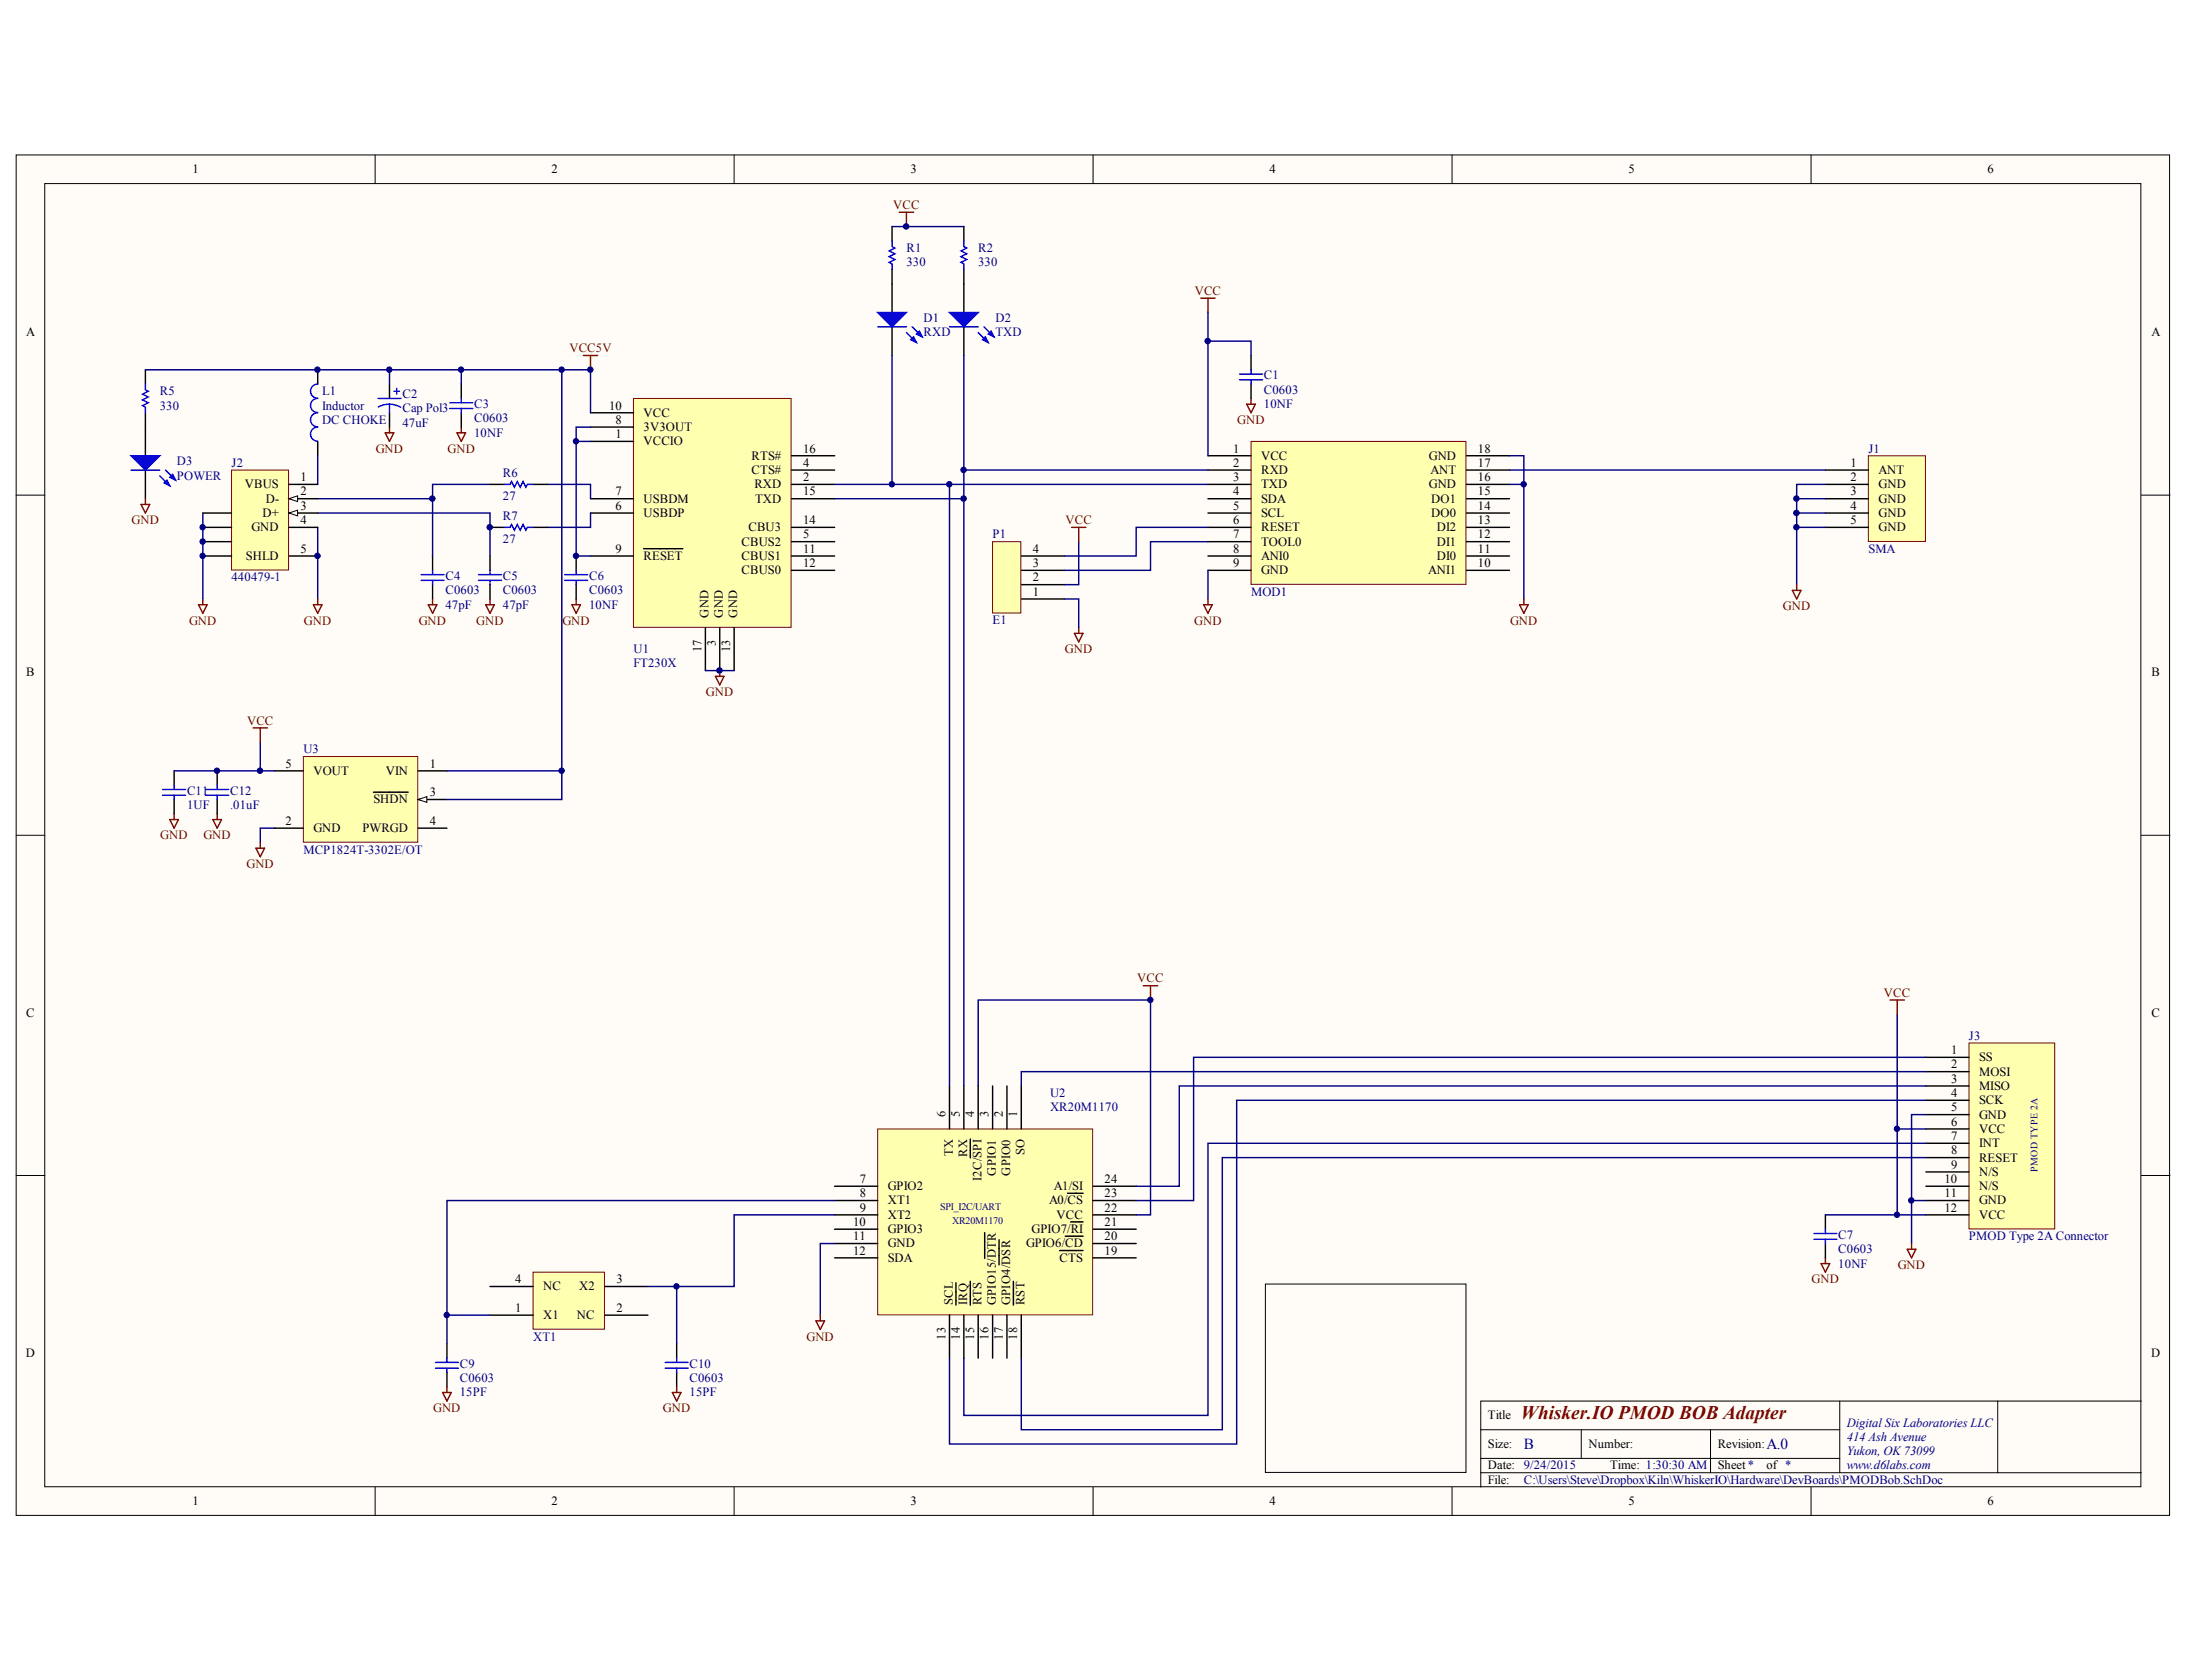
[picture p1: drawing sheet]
<svg xmlns="http://www.w3.org/2000/svg" width="269mm" height="206mm" viewBox="0 0 269 206" stroke-linecap="round" stroke-linejoin="round" font-family="sans-serif">
<defs><g id="words">
<text font-size="2.4" fill="#800000" x="186.7" y="174.2">Whisker.IO PMOD BOB Adapter</text>
<g font-size="1.9" fill="#000080">
<text x="187" y="177.9">B</text>
<text x="216.8" y="177.9">A.0</text>
</g>
<g font-size="1.5">
<text x="23.6" y="21.3">1</text>
<text x="67.7" y="21.3">2</text>
<text x="111.8" y="21.3">3</text>
<text x="155.8" y="21.3">4</text>
<text x="199.9" y="21.3">5</text>
<text x="243.9" y="21.3">6</text>
<text x="3.2" y="41.3">A</text>
<text x="264.1" y="41.3">A</text>
<text x="74.8" y="50.3">10</text>
<text x="75.6" y="53.8">1</text>
<text x="75.6" y="52">8</text>
<text x="79" y="52.9">3V3OUT</text>
<text x="79" y="51.1">VCC</text>
<text x="30.1" y="59.9">VBUS</text>
<text x="36.9" y="59">1</text>
<text x="79" y="54.6">VCCIO</text>
<text x="92.3" y="58.2">CTS#</text>
<text x="92.3" y="56.4">RTS#</text>
<text x="92.6" y="59.9">RXD</text>
<text x="98.6" y="57.3">4</text>
<text x="98.6" y="59">2</text>
<text x="98.6" y="55.5">16</text>
<text x="151.4" y="55.5">1</text>
<text x="151.4" y="57.3">2</text>
<text x="151.4" y="59">3</text>
<text x="154.8" y="56.4">VCC</text>
<text x="154.8" y="58.2">RXD</text>
<text x="154.8" y="59.9">TXD</text>
<text x="175.4" y="59.9">GND</text>
<text x="175.4" y="56.4">GND</text>
<text x="175.6" y="58.2">ANT</text>
<text x="181.4" y="59">16</text>
<text x="181.4" y="57.3">17</text>
<text x="181.4" y="55.5">18</text>
<text x="227.1" y="57.3">1</text>
<text x="227.1" y="59">2</text>
<text x="230.6" y="58.2">ANT</text>
<text x="230.6" y="59.9">GND</text>
<text x="30.9" y="65.2">GND</text>
<text x="32.2" y="63.4">D+</text>
<text x="32.6" y="61.7">D-</text>
<text x="36.9" y="60.8">2</text>
<text x="36.9" y="62.6">3</text>
<text x="36.9" y="64.3">4</text>
<text x="75.6" y="62.6">6</text>
<text x="75.6" y="60.8">7</text>
<text x="79" y="63.4">USBDP</text>
<text x="79" y="61.7">USBDM</text>
<text x="91.9" y="65.2">CBU3</text>
<text x="92.7" y="61.7">TXD</text>
<text x="98.6" y="64.3">14</text>
<text x="98.6" y="60.8">15</text>
<text x="151.4" y="60.8">4</text>
<text x="151.4" y="62.6">5</text>
<text x="151.4" y="64.3">6</text>
<text x="154.8" y="61.7">SDA</text>
<text x="154.8" y="63.4">SCL</text>
<text x="154.8" y="65.2">RESET</text>
<text x="175.7" y="63.4">DO0</text>
<text x="175.7" y="61.7">DO1</text>
<text x="176.4" y="65.2">DI2</text>
<text x="181.4" y="64.3">13</text>
<text x="181.4" y="62.6">14</text>
<text x="181.4" y="60.8">15</text>
<text x="227.1" y="60.8">3</text>
<text x="227.1" y="62.6">4</text>
<text x="227.1" y="64.3">5</text>
<text x="230.6" y="61.7">GND</text>
<text x="230.6" y="63.4">GND</text>
<text x="230.6" y="65.2">GND</text>
<text x="30.2" y="68.7">SHLD</text>
<text x="36.9" y="67.8">5</text>
<text x="75.6" y="67.8">9</text>
<text x="79" y="68.7">RESET</text>
<text x="91" y="66.9">CBUS2</text>
<text x="91" y="68.7">CBUS1</text>
<text x="91" y="70.5">CBUS0</text>
<text x="98.6" y="66.1">5</text>
<text x="98.6" y="67.8">11</text>
<text x="98.6" y="69.6">12</text>
<text x="126.8" y="71.3">2</text>
<text x="126.8" y="69.6">3</text>
<text x="126.8" y="67.8">4</text>
<text x="151.4" y="66.1">7</text>
<text x="151.4" y="67.8">8</text>
<text x="151.4" y="69.6">9</text>
<text x="154.8" y="66.9">TOOL0</text>
<text x="154.8" y="68.7">ANI0</text>
<text x="154.8" y="70.5">GND</text>
<text x="175.3" y="70.5">ANI1</text>
<text x="176.4" y="68.7">DI0</text>
<text x="176.4" y="66.9">DI1</text>
<text x="181.4" y="69.6">10</text>
<text x="181.4" y="67.8">11</text>
<text x="181.4" y="66.1">12</text>
<text x="87" y="75.8" transform="rotate(-90 87 75.8)">GND</text>
<text x="88.7" y="75.8" transform="rotate(-90 88.7 75.8)">GND</text>
<text x="90.5" y="75.8" transform="rotate(-90 90.5 75.8)">GND</text>
<text x="126.8" y="73.1">1</text>
<text x="3.2" y="83">B</text>
<text x="86.1" y="80" transform="rotate(-90 86.1 80)">17</text>
<text x="87.9" y="79.2" transform="rotate(-90 87.9 79.2)">3</text>
<text x="89.6" y="80" transform="rotate(-90 89.6 80)">13</text>
<text x="264.1" y="83">B</text>
<text x="35" y="94.2">5</text>
<text x="38.5" y="95.1">VOUT</text>
<text x="47.4" y="95.1">VIN</text>
<text x="52.7" y="94.2">1</text>
<text x="35" y="101.2">2</text>
<text x="45.8" y="98.6">SHDN</text>
<text x="52.7" y="97.7">3</text>
<text x="52.7" y="101.2">4</text>
<text x="38.5" y="102.1">GND</text>
<text x="44.5" y="102.1">PWRGD</text>
<text x="3.2" y="124.7">C</text>
<text x="264.1" y="124.7">C</text>
<text x="239.5" y="129.3">1</text>
<text x="239.5" y="131.1">2</text>
<text x="242.9" y="130.2">SS</text>
<text x="242.9" y="132">MOSI</text>
<text x="116.1" y="137.1" transform="rotate(-90 116.1 137.1)">6</text>
<text x="117.8" y="137.1" transform="rotate(-90 117.8 137.1)">5</text>
<text x="119.6" y="137.1" transform="rotate(-90 119.6 137.1)">4</text>
<text x="121.3" y="137.1" transform="rotate(-90 121.3 137.1)">3</text>
<text x="123.1" y="137.1" transform="rotate(-90 123.1 137.1)">2</text>
<text x="124.9" y="137.1" transform="rotate(-90 124.9 137.1)">1</text>
<text x="239.5" y="132.9">3</text>
<text x="239.5" y="134.6">4</text>
<text x="239.5" y="136.4">5</text>
<text x="242.9" y="133.7">MISO</text>
<text x="242.9" y="135.5">SCK</text>
<text x="242.9" y="137.3">GND</text>
<text x="116.9" y="141.9" transform="rotate(-90 116.9 141.9)">TX</text>
<text x="118.7" y="142" transform="rotate(-90 118.7 142)">RX</text>
<text x="125.8" y="141.8" transform="rotate(-90 125.8 141.8)">SO</text>
<text x="239.5" y="138.1">6</text>
<text x="239.5" y="139.9">7</text>
<text x="239.5" y="141.6">8</text>
<text x="239.5" y="143.4">9</text>
<text x="242.9" y="139">VCC</text>
<text x="242.9" y="140.8">INT</text>
<text x="242.9" y="142.5">RESET</text>
<text x="105.5" y="145.2">7</text>
<text x="105.5" y="146.9">8</text>
<text x="105.5" y="148.7">9</text>
<text x="109" y="146">GPIO2</text>
<text x="109" y="147.8">XT1</text>
<text x="109" y="149.6">XT2</text>
<text x="120.5" y="144.9" transform="rotate(-90 120.5 144.9)">I2C/SPI</text>
<text x="122.2" y="144.3" transform="rotate(-90 122.2 144.3)">GPIO1</text>
<text x="124" y="144.3" transform="rotate(-90 124 144.3)">GPIO0</text>
<text x="128.8" y="147.8">A0/CS</text>
<text x="129.3" y="146">A1/SI</text>
<text x="129.7" y="149.6">VCC</text>
<text x="135.6" y="148.7">22</text>
<text x="135.6" y="146.9">23</text>
<text x="135.6" y="145.2">24</text>
<text x="238.7" y="145.2">10</text>
<text x="238.7" y="146.9">11</text>
<text x="238.7" y="148.7">12</text>
<text x="242.9" y="144.3">N/S</text>
<text x="242.9" y="146">N/S</text>
<text x="242.9" y="147.8">GND</text>
<text x="242.9" y="149.6">VCC</text>
<text x="104.7" y="150.4">10</text>
<text x="104.7" y="152.2">11</text>
<text x="104.7" y="153.9">12</text>
<text x="109" y="151.3">GPIO3</text>
<text x="109" y="153.1">GND</text>
<text x="109" y="154.8">SDA</text>
<text x="125.9" y="153.1">GPIO6/CD</text>
<text x="126.6" y="151.3">GPIO7/RI</text>
<text x="130.1" y="154.8">CTS</text>
<text x="135.6" y="153.9">19</text>
<text x="135.6" y="152.2">20</text>
<text x="135.6" y="150.4">21</text>
<text x="63.2" y="161">1</text>
<text x="63.2" y="157.5">4</text>
<text x="66.7" y="161.9">X1</text>
<text x="66.7" y="158.3">NC</text>
<text x="70.8" y="161.9">NC</text>
<text x="71.1" y="158.3">X2</text>
<text x="75.7" y="161">2</text>
<text x="75.7" y="157.5">3</text>
<text x="116.9" y="160.1" transform="rotate(-90 116.9 160.1)">SCL</text>
<text x="118.7" y="160.1" transform="rotate(-90 118.7 160.1)">IRQ</text>
<text x="120.5" y="160.1" transform="rotate(-90 120.5 160.1)">RTS</text>
<text x="122.2" y="160.1" transform="rotate(-90 122.2 160.1)">GPIO15/DTR</text>
<text x="124" y="160.1" transform="rotate(-90 124 160.1)">GPIO4/DSR</text>
<text x="125.8" y="160.1" transform="rotate(-90 125.8 160.1)">RST</text>
<text x="3.2" y="166.5">D</text>
<text x="116.1" y="164.4" transform="rotate(-90 116.1 164.4)">13</text>
<text x="117.8" y="164.4" transform="rotate(-90 117.8 164.4)">14</text>
<text x="119.6" y="164.4" transform="rotate(-90 119.6 164.4)">15</text>
<text x="121.3" y="164.4" transform="rotate(-90 121.3 164.4)">16</text>
<text x="123.1" y="164.4" transform="rotate(-90 123.1 164.4)">17</text>
<text x="124.9" y="164.4" transform="rotate(-90 124.9 164.4)">18</text>
<text x="264" y="166.5">D</text>
<text x="182.6" y="174.2">Title</text>
<text x="182.6" y="177.7">Size:</text>
<text x="195" y="177.7">Number:</text>
<text x="210.8" y="177.7">Revision:</text>
<text x="23.6" y="184.7">1</text>
<text x="67.7" y="184.7">2</text>
<text x="111.8" y="184.7">3</text>
<text x="155.8" y="184.7">4</text>
<text x="182.6" y="180.3">Date: 9/24/2015</text>
<text x="182.6" y="182.1">File:</text>
<text x="197.6" y="180.3">Time: 1:30:30 AM</text>
<text x="199.9" y="184.7">5</text>
<text x="210.8" y="180.3">Sheet *</text>
<text x="216.8" y="180.3">of *</text>
<text x="243.9" y="184.7">6</text>
</g>
<g font-size="1.5" fill="#800000">
<text x="109.6" y="25.6">VCC</text>
<text x="146.7" y="36.2">VCC</text>
<text x="69.9" y="43.2">VCC5V</text>
<text x="151.9" y="52">GND</text>
<text x="46.1" y="55.5">GND</text>
<text x="54.9" y="55.5">GND</text>
<text x="16.2" y="64.3">GND</text>
<text x="130.8" y="64.3">VCC</text>
<text x="23.2" y="76.6">GND</text>
<text x="37.3" y="76.6">GND</text>
<text x="51.4" y="76.6">GND</text>
<text x="58.5" y="76.6">GND</text>
<text x="69" y="76.6">GND</text>
<text x="146.6" y="76.6">GND</text>
<text x="185.4" y="76.6">GND</text>
<text x="218.8" y="74.9">GND</text>
<text x="130.7" y="80.1">GND</text>
<text x="30.3" y="88.9">VCC</text>
<text x="86.7" y="85.4">GND</text>
<text x="19.7" y="103">GND</text>
<text x="25" y="103">GND</text>
<text x="30.3" y="106.5">GND</text>
<text x="139.6" y="120.6">VCC</text>
<text x="231.3" y="122.3">VCC</text>
<text x="232.9" y="155.7">GND</text>
<text x="222.4" y="157.5">GND</text>
<text x="99" y="164.5">GND</text>
<text x="53.2" y="173.3">GND</text>
<text x="81.4" y="173.3">GND</text>
</g>
<g font-size="1.5" fill="#000080">
<text x="111.3" y="30.9">R1</text>
<text x="111.3" y="32.7">330</text>
<text x="120.1" y="30.9">R2</text>
<text x="120.1" y="32.7">330</text>
<text x="113.4" y="39.5">D1</text>
<text x="113.4" y="41.3">RXD</text>
<text x="122.2" y="39.5">D2</text>
<text x="122.2" y="41.3">TXD</text>
<text x="155.1" y="46.6">C1</text>
<text x="19.6" y="48.5">R5</text>
<text x="19.6" y="50.3">330</text>
<text x="39.5" y="52">DC CHOKE</text>
<text x="39.5" y="48.5">L1</text>
<text x="39.5" y="50.3">Inductor</text>
<text x="49.4" y="52.4">47uF</text>
<text x="49.4" y="48.8">C2</text>
<text x="49.4" y="50.6">Cap Pol3</text>
<text x="58.2" y="53.6">10NF</text>
<text x="58.2" y="50.1">C3</text>
<text x="58.2" y="51.8">C0603</text>
<text x="155.1" y="50.1">10NF</text>
<text x="155.1" y="48.3">C0603</text>
<text x="21.7" y="57.1">D3</text>
<text x="21.7" y="58.9">POWER</text>
<text x="28.4" y="57.3">J2</text>
<text x="61.7" y="58.5">R6</text>
<text x="229.3" y="55.5">J1</text>
<text x="61.7" y="61.3">27</text>
<text x="61.7" y="63.8">R7</text>
<text x="28.4" y="71.3">440479-1</text>
<text x="54.7" y="71.2">C4</text>
<text x="61.7" y="66.6">27</text>
<text x="61.7" y="71.2">C5</text>
<text x="72.3" y="71.2">C6</text>
<text x="121.8" y="66.1">P1</text>
<text x="229.3" y="67.8">SMA</text>
<text x="54.7" y="74.7">47pF</text>
<text x="54.7" y="72.9">C0603</text>
<text x="61.7" y="74.7">47pF</text>
<text x="61.7" y="72.9">C0603</text>
<text x="72.3" y="74.7">10NF</text>
<text x="72.3" y="72.9">C0603</text>
<text x="121.8" y="76.6">E1</text>
<text x="153.6" y="73.1">MOD1</text>
<text x="77.8" y="80.1">U1</text>
<text x="77.8" y="81.9">FT230X</text>
<text x="37.2" y="92.4">U3</text>
<text x="23" y="97.5">C11</text>
<text x="23" y="99.3">1UF</text>
<text x="28.2" y="97.5">C12</text>
<text x="28.2" y="99.3">.01uF</text>
<text x="37.2" y="104.7">MCP1824T-3302E/OT</text>
<text x="241.7" y="127.6">J3</text>
<text x="128.9" y="134.6">U2</text>
<text x="128.9" y="136.4">XR20M1170</text>
<text x="225.6" y="155.5">10NF</text>
<text x="225.6" y="152">C7</text>
<text x="225.6" y="153.8">C0603</text>
<text x="241.7" y="152.2">PMOD Type 2A Connector</text>
<text x="56.4" y="167.8">C9</text>
<text x="65.4" y="164.5">XT1</text>
<text x="84.6" y="167.8">C10</text>
<text x="56.4" y="171.3">15PF</text>
<text x="56.4" y="169.6">C0603</text>
<text x="84.6" y="171.3">15PF</text>
<text x="84.6" y="169.6">C0603</text>
<text x="226.7" y="175">Digital Six Laboratories LLC</text>
<text x="226.7" y="176.8">414 Ash Avenue</text>
<text x="226.7" y="178.6">Yukon, OK73099</text>
<text x="187" y="182.1">C:\Users\Steve\Dropbox\Kiln\WhiskerIO\Hardware\DevBoards\PMODBob.SchDoc</text>
<text x="226.7" y="180.3">www.d6labs.com</text>
</g>
<g font-size="1.2" fill="#000080">
<text x="250.1" y="143.8" transform="rotate(-90 250.1 143.8)">PMOD TYPE 2A</text>
<text x="115.4" y="148.4">SPI_I2C/UART</text>
<text x="116.9" y="150.2">XR20M1170</text>
</g>
</g></defs>
<g fill="#fffcf8" stroke="#000" stroke-width=".12">
<path d="M2 19h264.3v166.9h-264.3z"/>
<path d="M5.5 22.5h257.3v159.9h-257.3z"/>
</g>
<g fill="none" stroke="#000" stroke-width=".12">
<path d="M46 19v3.5M90.1 19v3.5M134.2 19v3.5M178.2 19v3.5M222.3 19v3.5M2 60.8h3.5M262.8 60.8h3.6M2 102.5h3.5M262.8 102.5h3.6M2 144.2h3.5M262.8 144.2h3.6M181.8 175.4h44"/>
<path d="M181.8 179h44M194.1 175.4v3.6M210 175.4v5.3M225.8 171.9v8.8M245.2 171.9h-63.4v10.6M262.8 171.9h-17.6v8.8M46 182.5v3.5M90.1 182.5v3.5M134.2 182.5v3.5M178.2 182.5v3.5M181.8 180.7h81M222.3 182.5v3.5"/>
</g>
<path d="M153.6 54.2h26.3v17.5h-26.3z" fill="#ffffb0" stroke="#800000" stroke-width=".12"/>
<g fill="none" stroke="#000" stroke-width=".18">
<path d="M148.3 55.9h5.3M148.3 57.7h5.3M148.3 59.4h5.3M180 55.9h5.3M180 57.7h5.3M180 59.4h5.3M148.3 61.2h5.3M148.3 63h5.3M148.3 64.7h5.3M148.3 66.5h5.3M148.3 68.2h5.3M148.3 70h5.3"/>
<path d="M180 61.2h5.3M180 63h5.3M180 64.7h5.3M180 66.5h5.3M180 68.2h5.3M180 70h5.3"/>
</g>
<path d="M107.7 138.5h26.4v22.8h-26.4z" fill="#ffffb0" stroke="#800000" stroke-width=".12"/>
<g fill="none" stroke="#000" stroke-width=".18">
<path d="M116.5 133.3v5.2M118.3 133.3v5.2M119.1 139.8v2.3M120.1 133.3v5.2M121.8 133.3v5.2M123.6 133.3v5.2M125.4 133.3v5.2M102.4 145.6h5.3M102.4 147.3h5.3M102.4 149.1h5.3M102.4 150.8h5.3M102.4 152.6h5.3"/>
<path d="M102.4 154.3h5.3M117.3 157.4v2.7M119.1 157.2v2.9M120.9 151.3v3.1M122.6 152.1v3.1M124.4 157.2v2.9M130.1 153.4h2.8M130.8 151.7h2.1M131 146.4h1.9M131.4 149.9h1.5M134.2 145.6h5.3M134.2 147.3h5.3"/>
<path d="M134.2 149.1h5.3M134.2 150.8h5.3M134.2 152.6h5.3M134.2 154.3h5.3M116.5 161.4v5.2M118.3 161.4v5.2M120.1 161.4v5.2M121.8 161.4v5.2M123.6 161.4v5.2M125.4 161.4v5.2"/>
</g>
<path d="M229.3 55.9h7v10.5h-7z" fill="#ffffb0" stroke="#800000" stroke-width=".12"/>
<path d="M224.1 57.7h5.2M224.1 59.4h5.2M224.1 61.2h5.2M224.1 63h5.2M224.1 64.7h5.2" fill="none" stroke="#000" stroke-width=".18"/>
<path d="M148.3 38.3v17.6M185.3 55.9h1.7v3.5h-1.7M187 59.4v14.1M224.1 59.4h-3.6v5.3h3.6M148.3 70v3.5M220.5 63h3.6M220.5 61.2h3.6M220.5 64.7v7" fill="none" stroke="#000080" stroke-width=".18"/>
<path d="M147.4 36.6h1.8M148.3 36.6v1.7M147.7 74.2h1.1l-.5 1.1zM148.3 73.5v.7M186.5 74.2h1.1l-.6 1.1zM187 73.5v.7M220 72.4h1.1l-.6 1.1zM220.5 71.7v.7" fill="none" stroke="#800000" stroke-width=".18"/>
<path d="M77.8 48.9h19.3v28.1h-19.3z" fill="#ffffb0" stroke="#800000" stroke-width=".12"/>
<g fill="none" stroke="#000" stroke-width=".18">
<path d="M109.5 27.8v1.8M109.5 33.1v5.2M118.3 27.8v1.8M118.3 33.1v5.2M17.8 45.4v1.7M17.8 50.6v5.3M17.8 57.7v3.5M39 45.4v1.7M39 54.2v1.7M47.8 47.1v1.8M47.8 50.6v1.8M56.6 47.1v1.8"/>
<path d="M56.6 50.6v1.8M60.1 59.4h1.8M65.4 59.4h1.8M72.5 54.2h5.3M72.5 52.4h5.3M72.5 50.6h5.3M97.2 57.7h5.2M97.2 59.4h5.2M97.2 55.9h5.2M109.5 40.1v3.5M118.3 40.1v3.5M53.1 68.2v1.8"/>
<path d="M53.1 71.7v1.8M60.1 64.7h1.8M60.1 68.2v1.8M60.1 71.7v1.8M65.4 64.7h1.8M70.7 68.2v1.8M70.7 71.7v1.8M72.5 63h5.3M72.5 61.2h5.3M72.5 68.2h5.3M79 67.3h4.8M86.6 77v5.3"/>
<path d="M88.3 77v5.3M90.1 77v5.3M97.2 66.5h5.2M97.2 61.2h5.2M97.2 68.2h5.2M97.2 70h5.2M97.2 64.7h5.2"/>
</g>
<g fill="none" stroke="#00f" stroke-width=".18">
<path d="M109.5 29.6v.7l.4 .1-.8 .4 .8 .3-.8 .4 .8 .3-.8 .4 .4 .2v.7M118.3 29.6v.7l.4 .1-.7 .4 .7 .3-.7 .4 .7 .3-.7 .4 .3 .2v.7M16.1 57.7h3.5M17.8 47.1v.7l.4 .2-.7 .4 .7 .3-.7 .4 .7 .3-.7 .4 .3 .1v.7M19.6 58.4l1.2 1.2M20.3 57.7l1.2 1.2M39 52.4a.86 .86 0 0 0-.9 .9 .86 .86 0 0 0 .9 .8M39 50.6a.86 .86 0 0 0-.9 .9 .86 .86 0 0 0 .9 .9M39 48.9a.86 .86 0 0 0-.9 .9 .86 .86 0 0 0 .9 .8M39 47.1a.86 .86 0 0 0-.9 .9 .86 .86 0 0 0 .9 .9M46.4 48.9h2.8M47.8 49.6l.7 .1 .7 .3"/>
<path d="M47.8 49.6l-.7 .1-.7 .2M47.8 49.6v1M48.3 48h.7M48.7 47.7v.7M55.2 49.4h2.8M55.2 50.1h2.8M56.6 48.9v.5M56.6 50.1v.5M61.9 59.4h.7l.2-.3 .3 .7 .4-.7 .3 .7 .4-.7 .4 .7 .1-.4h.7M107.7 40.1h3.6M111.3 40.8l1.2 1.2M112 40.1l1.2 1.2"/>
<path d="M116.5 40.1h3.6M120.1 40.8l1.2 1.2M120.8 40.1l1.2 1.2M51.7 70.5h2.8M51.7 71.2h2.8M53.1 70v.5M53.1 71.2v.5M58.7 70.5h2.9M58.7 71.2h2.9M60.1 70v.5M60.1 71.2v.5M61.9 64.7h.7l.2-.3 .3 .7 .4-.7 .3 .7 .4-.7 .4 .7 .1-.4h.7"/>
<path d="M69.3 70.5h2.8M69.3 71.2h2.8M70.7 70v.5M70.7 71.2v.5"/>
</g>
<g fill="none" stroke="#000080" stroke-width=".18">
<path d="M109.5 27.8h8.8M17.8 45.4h54.7v5.2M39 55.9v3.5M47.8 45.4v1.7M56.6 45.4v1.7M60.1 59.4h-7v1.8h-14.1M67.2 59.4h5.3v1.8M70.7 54.2h1.8M72.5 52.4h-1.8v15.8h1.8M109.5 43.6v15.8h-7.1M109.5 59.4h38.8M116.5 59.4v73.9"/>
<path d="M118.3 43.6v17.6h-15.9M118.3 57.7h30M185.3 57.7h38.8M24.9 63v10.5M39 63h21.1v5.2M39 64.7v8.8M53.1 61.2v7M72.5 63v1.7h-5.3M118.3 61.2v72.1M86.6 82.3h3.5"/>
</g>
<g fill="none" stroke="#800000" stroke-width=".18">
<path d="M110.4 26h1.7M111.3 26v1.8M47.3 53.1h1l-.5 1.1zM47.8 52.4v.7M56.1 53.1h1.1l-.6 1.1zM56.6 52.4v.7M17.3 61.9h1.1l-.6 1.1zM17.8 61.2v.7M24.4 74.2h1l-.5 1.1zM24.9 73.5v.7M38.5 74.2h1l-.5 1.1zM39 73.5v.7"/>
<path d="M52.6 74.2h1l-.5 1.1zM53.1 73.5v.7M59.6 74.2h1.1l-.6 1.1zM60.1 73.5v.7M70.2 74.2h1.1l-.6 1.1zM70.7 73.5v.7M87.8 83h1.1l-.6 1zM88.3 82.3v.7"/>
</g>
<g fill="#00f" stroke="#00f" stroke-width=".18">
<path d="M16.1 55.9h3.5l-1.8 1.8z"/>
<path d="M20.1 59.3l.4-.4 .3 .7z"/>
<path d="M20.8 58.6l.4-.4 .3 .7z"/>
<path d="M107.7 38.3h3.6l-1.8 1.8z"/>
<path d="M111.8 41.7l.3-.4 .4 .7z"/>
<path d="M112.5 41l.3-.4 .4 .7z"/>
<path d="M116.5 38.3h3.6l-1.8 1.8z"/>
<path d="M120.6 41.7l.4-.4 .3 .7z"/>
<path d="M121.3 41l.4-.4 .3 .7z"/>
</g>
<path d="M241.7 128h10.5v22.8h-10.5z" fill="#ffffb0" stroke="#800000" stroke-width=".12"/>
<path d="M236.4 129.7h5.3M236.4 131.5h5.3M236.4 133.3h5.3M236.4 135h5.3M236.4 136.8h5.3M236.4 138.5h5.3M236.4 140.3h5.3M236.4 142h5.3M236.4 143.8h5.3M236.4 145.6h5.3M236.4 147.3h5.3M236.4 149.1h5.3" fill="none" stroke="#000" stroke-width=".18"/>
<path d="M120.1 133.3v-10.6h21.1v26.4h-1.7M232.9 124.5v24.6h3.5M232.9 138.5h3.5M236.4 131.5h-111v1.8M236.4 133.3h-91.7v12.3h-5.2M236.4 129.7h-89.9v17.6h-7M236.4 135h-84.6v42.2h-35.3v-10.6M236.4 136.8h-1.8v15.8M102.4 152.6h-1.7v8.8M234.6 147.3h1.8M236.4 140.3h-88.1v33.4h-30v-7.1M236.4 142h-86.4v33.4h-24.6v-8.8" fill="none" stroke="#000080" stroke-width=".18"/>
<path d="M140.3 121h1.8M141.2 121v1.7M232 122.7h1.8M232.9 122.7v1.8M234.1 153.3h1.1l-.6 1zM234.6 152.6v.7M100.2 162.1h1l-.5 1zM100.7 161.4v.7" fill="none" stroke="#800000" stroke-width=".18"/>
<path d="M65.4 156.1h8.8v7h-8.8z" fill="#ffffb0" stroke="#800000" stroke-width=".12"/>
<path d="M125.4 73.5h5.2M125.4 71.7h5.2M125.4 70h5.2M125.4 68.2h5.2M60.1 157.9h5.3M74.2 157.9h5.3M54.9 164.9v1.7M54.9 168.4v1.8M60.1 161.4h5.3M74.2 161.4h5.3M83.1 164.9v1.7M83.1 168.4v1.8" fill="none" stroke="#000" stroke-width=".18"/>
<path d="M83.1 157.9v7M102.4 149.1h-12.3v8.8h-10.6M102.4 147.3h-47.5v14.1h5.2M54.9 161.4v3.5" fill="none" stroke="#000080" stroke-width=".18"/>
<path d="M53.4 167.2h2.9M53.4 167.9h2.9M54.9 166.6v.6M54.9 167.9v.5M81.6 167.2h2.9M81.6 167.9h2.9M83.1 166.6v.6M83.1 167.9v.5" fill="none" stroke="#00f" stroke-width=".18"/>
<path d="M54.3 170.9h1.1l-.5 1zM54.9 170.2v.7M82.5 170.9h1.1l-.5 1zM83.1 170.2v.7" fill="none" stroke="#800000" stroke-width=".18"/>
<path d="M121.8 66.5h3.5v8.7h-3.5z" fill="#ffffb0" stroke="#800000" stroke-width=".12"/>
<path d="M148.3 41.9h5.3v1.7M130.6 73.5h1.8v3.5M132.4 66.5v5.2h-1.8M148.3 66.5h-7.1v3.5h-10.6M148.3 64.7h-8.8v3.5h-8.9M224.1 149.1h8.8" fill="none" stroke="#000080" stroke-width=".18"/>
<path d="M71.6 43.6h1.8M72.5 43.6v1.8M153 49.6h1.1l-.5 1zM153.6 48.9v.7M131.5 64.7h1.8M131.9 77.7h1l-.5 1.1zM132.4 64.7v1.8M132.4 77v.7M223.5 155h1.1l-.5 1.1zM224.1 154.3v.7" fill="none" stroke="#800000" stroke-width=".18"/>
<path d="M153.6 43.6v1.8M153.6 47.1v1.8M224.1 149.1v1.7M224.1 152.6v1.7" fill="none" stroke="#000" stroke-width=".18"/>
<path d="M152.2 45.9h2.8M152.2 46.6h2.8M153.6 45.4v.5M153.6 46.6v.5M222.7 151.4h2.8M222.7 152.1h2.8M224.1 150.8v.6M224.1 152.1v.5" fill="none" stroke="#00f" stroke-width=".18"/>
<path d="M155.3 157.6h24.6v23.1h-24.6z" fill="none" stroke="#000" stroke-width=".12"/>
<path d="M28.4 57.7h7v12.2h-7z" fill="#ffffb0" stroke="#800000" stroke-width=".12"/>
<path d="M35.5 59.4h3.5M35.5 61.2h3.5" fill="none" stroke="#000" stroke-width=".18"/>
<path d="M35.5 61.2l1-.4v.7z" fill="#fffcf8" stroke="#000" stroke-width=".12"/>
<path d="M35.5 63h3.5" fill="none" stroke="#000" stroke-width=".18"/>
<path d="M35.5 63l1-.4v.7z" fill="#fffcf8" stroke="#000" stroke-width=".12"/>
<path d="M24.9 64.7h3.5M24.9 68.2h3.5M24.9 66.5h3.5M24.9 63h3.5M35.5 64.7h3.5M35.5 68.2h3.5" fill="none" stroke="#000" stroke-width=".18"/>
<path d="M33.7 101.6h-1.8v1.8" fill="none" stroke="#000080" stroke-width=".18"/>
<path d="M31.4 104.1h1.1l-.6 1zM31.9 103.4v.7" fill="none" stroke="#800000" stroke-width=".18"/>
<path d="M37.2 92.8h14.1v10.5h-14.1z" fill="#ffffb0" stroke="#800000" stroke-width=".12"/>
<path d="M51.3 94.6h3.6M51.3 98.1h3.6M33.7 101.6h3.5" fill="none" stroke="#000" stroke-width=".18"/>
<path d="M51.3 98.1l1.1-.3v.7z" fill="#fffcf8" stroke="#000" stroke-width=".12"/>
<path d="M21.4 94.6v1.7M21.4 98.1v1.8M26.7 94.6v1.7M26.7 98.1v1.8M33.7 94.6h3.5M45.8 97.2h4.3M51.3 101.6h3.6" fill="none" stroke="#000" stroke-width=".18"/>
<path d="M69 45.4v49.2h-14.1M21.4 94.6h10.5M31.9 91.1v3.5h1.8M69 94.6v3.5h-14.1" fill="none" stroke="#000080" stroke-width=".18"/>
<path d="M21.4 99.9v.7M26.7 99.9v.7M31.1 89.3h1.7M31.9 89.3v1.8M20.8 100.6h1.1l-.5 1zM26.1 100.6h1.1l-.5 1z" fill="none" stroke="#800000" stroke-width=".18"/>
<path d="M20 96.9h2.8M20 97.6h2.8M21.4 96.3v.6M21.4 97.6v.5M25.2 96.9h2.9M25.2 97.6h2.9M26.7 96.3v.6M26.7 97.6v.5" fill="none" stroke="#00f" stroke-width=".18"/>
<g fill="#000080" stroke="#000080" stroke-width=".12">
<circle cx="24.9" cy="68.2" r=".33"/>
<circle cx="24.9" cy="66.4" r=".33"/>
<circle cx="24.9" cy="64.7" r=".33"/>
<circle cx="26.6" cy="94.6" r=".33"/>
<circle cx="31.9" cy="94.6" r=".33"/>
<circle cx="39" cy="68.2" r=".33"/>
<circle cx="39" cy="45.4" r=".33"/>
<circle cx="47.8" cy="45.4" r=".33"/>
<circle cx="53.1" cy="61.2" r=".33"/>
<circle cx="54.8" cy="161.4" r=".33"/>
<circle cx="56.6" cy="45.4" r=".33"/>
<circle cx="60.1" cy="64.7" r=".33"/>
<circle cx="68.9" cy="94.6" r=".33"/>
<circle cx="68.9" cy="45.4" r=".33"/>
<circle cx="70.7" cy="68.2" r=".33"/>
<circle cx="70.7" cy="54.1" r=".33"/>
<circle cx="72.5" cy="45.4" r=".33"/>
<circle cx="83" cy="157.8" r=".33"/>
<circle cx="88.3" cy="82.3" r=".33"/>
<circle cx="109.5" cy="59.4" r=".33"/>
<circle cx="111.2" cy="27.8" r=".33"/>
<circle cx="116.5" cy="59.4" r=".33"/>
<circle cx="118.3" cy="61.2" r=".33"/>
<circle cx="118.3" cy="57.7" r=".33"/>
<circle cx="141.2" cy="122.7" r=".33"/>
<circle cx="148.2" cy="41.8" r=".33"/>
<circle cx="187" cy="59.4" r=".33"/>
<circle cx="220.5" cy="64.7" r=".33"/>
<circle cx="220.5" cy="62.9" r=".33"/>
<circle cx="220.5" cy="61.2" r=".33"/>
<circle cx="232.8" cy="149.1" r=".33"/>
<circle cx="232.8" cy="138.5" r=".33"/>
<circle cx="234.6" cy="147.3" r=".33"/>
</g>
<use href="#words"/>
</svg>
